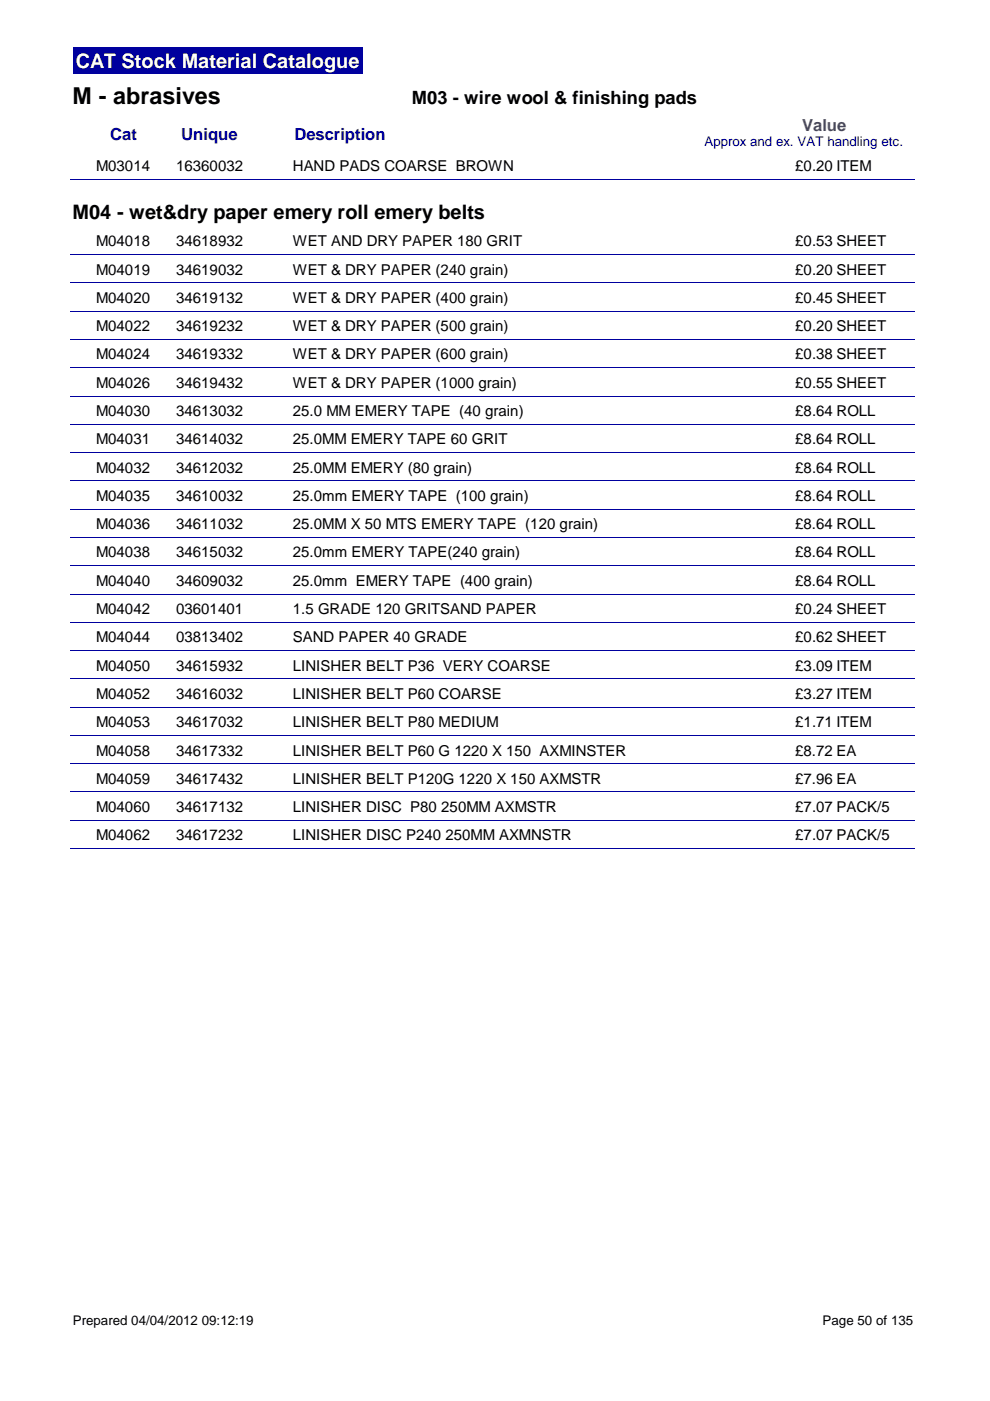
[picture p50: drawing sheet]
<svg xmlns="http://www.w3.org/2000/svg" width="210mm" height="297mm" viewBox="0 0 210 297" stroke-linecap="round" stroke-linejoin="round" font-family="sans-serif">
<defs><g id="words">
<text font-size="4.9" x="15.4" y="22.1">M - abrasives</text>
<text font-size="4.2" fill="#fff" x="16" y="14.4">CAT Stock Material Catalogue</text>
<text font-size="4.2" x="15.4" y="46.5">M04 - wet&amp;dry paper emery roll emery belts</text>
<text font-size="3.9" x="87.3" y="22.1">M03 - wire wool &amp; finishing pads</text>
<g font-size="3.5" fill="#00009e">
<text x="23.4" y="29.7">Cat</text>
<text x="38.4" y="29.8">Unique</text>
<text x="62.4" y="29.8">Description</text>
</g>
<text font-size="3.5" fill="#800080" x="170.1" y="27.7">Value</text>
<g font-size="3.2">
<text x="20.4" y="36.2">M03014</text>
<text x="37.3" y="36.2">16360032</text>
<text x="62.1" y="36.2">HAND PADS COARSE BROWN</text>
<text x="168.6" y="36.2">£0.20 ITEM</text>
<text x="20.4" y="52.2">M04018</text>
<text x="37.3" y="52.2">34618932</text>
<text x="62.1" y="52.2">WET AND DRY PAPER 180 GRIT</text>
<text x="168.6" y="52.2">£0.53 SHEET</text>
<text x="20.4" y="58.2">M04019</text>
<text x="37.3" y="58.2">34619032</text>
<text x="62.1" y="58.2">WET &amp; DRY PAPER (240 grain)</text>
<text x="168.6" y="58.2">£0.20 SHEET</text>
<text x="20.4" y="64.2">M04020</text>
<text x="37.3" y="64.2">34619132</text>
<text x="62.1" y="64.2">WET &amp; DRY PAPER (400 grain)</text>
<text x="168.6" y="64.2">£0.45 SHEET</text>
<text x="20.4" y="70.2">M04022</text>
<text x="37.3" y="70.2">34619232</text>
<text x="62.1" y="70.2">WET &amp; DRY PAPER (500 grain)</text>
<text x="168.6" y="70.2">£0.20 SHEET</text>
<text x="20.4" y="76.2">M04024</text>
<text x="37.3" y="76.2">34619332</text>
<text x="62.1" y="76.2">WET &amp; DRY PAPER (600 grain)</text>
<text x="168.6" y="76.2">£0.38 SHEET</text>
<text x="20.4" y="82.2">M04026</text>
<text x="37.3" y="82.2">34619432</text>
<text x="62.1" y="82.2">WET &amp; DRY PAPER (1000 grain)</text>
<text x="168.6" y="82.2">£0.55 SHEET</text>
<text x="20.4" y="88.2">M04030</text>
<text x="37.3" y="88.2">34613032</text>
<text x="62.1" y="88.2">25.0 MM EMERY TAPE (40 grain)</text>
<text x="168.6" y="88.2">£8.64 ROLL</text>
<text x="20.4" y="94.2">M04031</text>
<text x="37.3" y="94.2">34614032</text>
<text x="62.1" y="94.2">25.0MM EMERY TAPE 60 GRIT</text>
<text x="168.6" y="94.2">£8.64 ROLL</text>
<text x="20.4" y="100.2">M04032</text>
<text x="37.3" y="100.2">34612032</text>
<text x="62.1" y="100.2">25.0MM EMERY (80 grain)</text>
<text x="168.6" y="100.2">£8.64 ROLL</text>
<text x="20.4" y="106.2">M04035</text>
<text x="37.3" y="106.2">34610032</text>
<text x="62.1" y="106.2">25.0mm EMERY TAPE (100 grain)</text>
<text x="168.6" y="106.2">£8.64 ROLL</text>
<text x="20.4" y="112.2">M04036</text>
<text x="37.3" y="112.2">34611032</text>
<text x="62.1" y="112.2">25.0MM X 50 MTS EMERY TAPE (120 grain)</text>
<text x="168.6" y="112.2">£8.64 ROLL</text>
<text x="20.4" y="118.2">M04038</text>
<text x="37.3" y="118.2">34615032</text>
<text x="62.1" y="118.2">25.0mm EMERY TAPE(240 grain)</text>
<text x="168.6" y="118.2">£8.64 ROLL</text>
<text x="20.4" y="124.2">M04040</text>
<text x="37.3" y="124.2">34609032</text>
<text x="62.1" y="124.2">25.0mm EMERY TAPE (400 grain)</text>
<text x="168.6" y="124.2">£8.64 ROLL</text>
<text x="20.4" y="130.2">M04042</text>
<text x="37.3" y="130.2">03601401</text>
<text x="62.1" y="130.2">1.5 GRADE 120 GRITSAND PAPER</text>
<text x="168.6" y="130.2">£0.24 SHEET</text>
<text x="20.4" y="136.2">M04044</text>
<text x="37.3" y="136.2">03813402</text>
<text x="62.1" y="136.2">SAND PAPER 40 GRADE</text>
<text x="168.6" y="136.2">£0.62 SHEET</text>
<text x="20.4" y="142.2">M04050</text>
<text x="37.3" y="142.2">34615932</text>
<text x="62.1" y="142.2">LINISHER BELT P36 VERY COARSE</text>
<text x="168.6" y="142.2">£3.09 ITEM</text>
<text x="20.4" y="148.2">M04052</text>
<text x="37.3" y="148.2">34616032</text>
<text x="62.1" y="148.2">LINISHER BELT P60 COARSE</text>
<text x="168.6" y="148.2">£3.27 ITEM</text>
<text x="20.4" y="154.2">M04053</text>
<text x="37.3" y="154.2">34617032</text>
<text x="62.1" y="154.2">LINISHER BELT P80 MEDIUM</text>
<text x="168.6" y="154.2">£1.71 ITEM</text>
<text x="20.4" y="160.2">M04058</text>
<text x="37.3" y="160.2">34617332</text>
<text x="62.1" y="160.2">LINISHER BELT P60 G 1220 X 150 AXMINSTER</text>
<text x="168.6" y="160.2">£8.72 EA</text>
<text x="20.4" y="166.2">M04059</text>
<text x="37.3" y="166.2">34617432</text>
<text x="62.1" y="166.2">LINISHER BELT P120G 1220 X 150 AXMSTR</text>
<text x="168.6" y="166.2">£7.96 EA</text>
<text x="20.4" y="172.2">M04060</text>
<text x="37.3" y="172.2">34617132</text>
<text x="62.1" y="172.2">LINISHER DISC P80 250MM AXMSTR</text>
<text x="168.6" y="172.2">£7.07 PACK/5</text>
<text x="20.4" y="178.2">M04062</text>
<text x="37.3" y="178.2">34617232</text>
<text x="62.1" y="178.2">LINISHER DISC P240 250MM AXMNSTR</text>
<text x="168.6" y="178.2">£7.07 PACK/5</text>
</g>
<text font-size="2.8" fill="#00009e" x="149.4" y="30.9">Approx and ex. VAT handling etc.</text>
<g font-size="2.8">
<text x="15.4" y="281">Prepared 04/04/2012 09:12:19</text>
<text x="174.4" y="281">Page 50 of 135</text>
</g>
</g></defs>
<path d="M15.4 10h61.4v5.6h-61.4z" fill="#00009e"/>
<g fill="none" stroke="#00009e" stroke-width=".21">
<path d="M15 38h179M15 54h179M15 60h179M15 66h179M15 72h179M15 78h179M15 84h179M15 90h179M15 96h179M15 102h179M15 108h179M15 113.9h179"/>
<path d="M15 120h179M15 126h179M15 131.9h179M15 137.9h179M15 144h179M15 149.9h179M15 155.9h179M15 161.9h179M15 167.9h179M15 173.9h179M15 179.9h179"/>
</g>
<use href="#words"/>
</svg>
